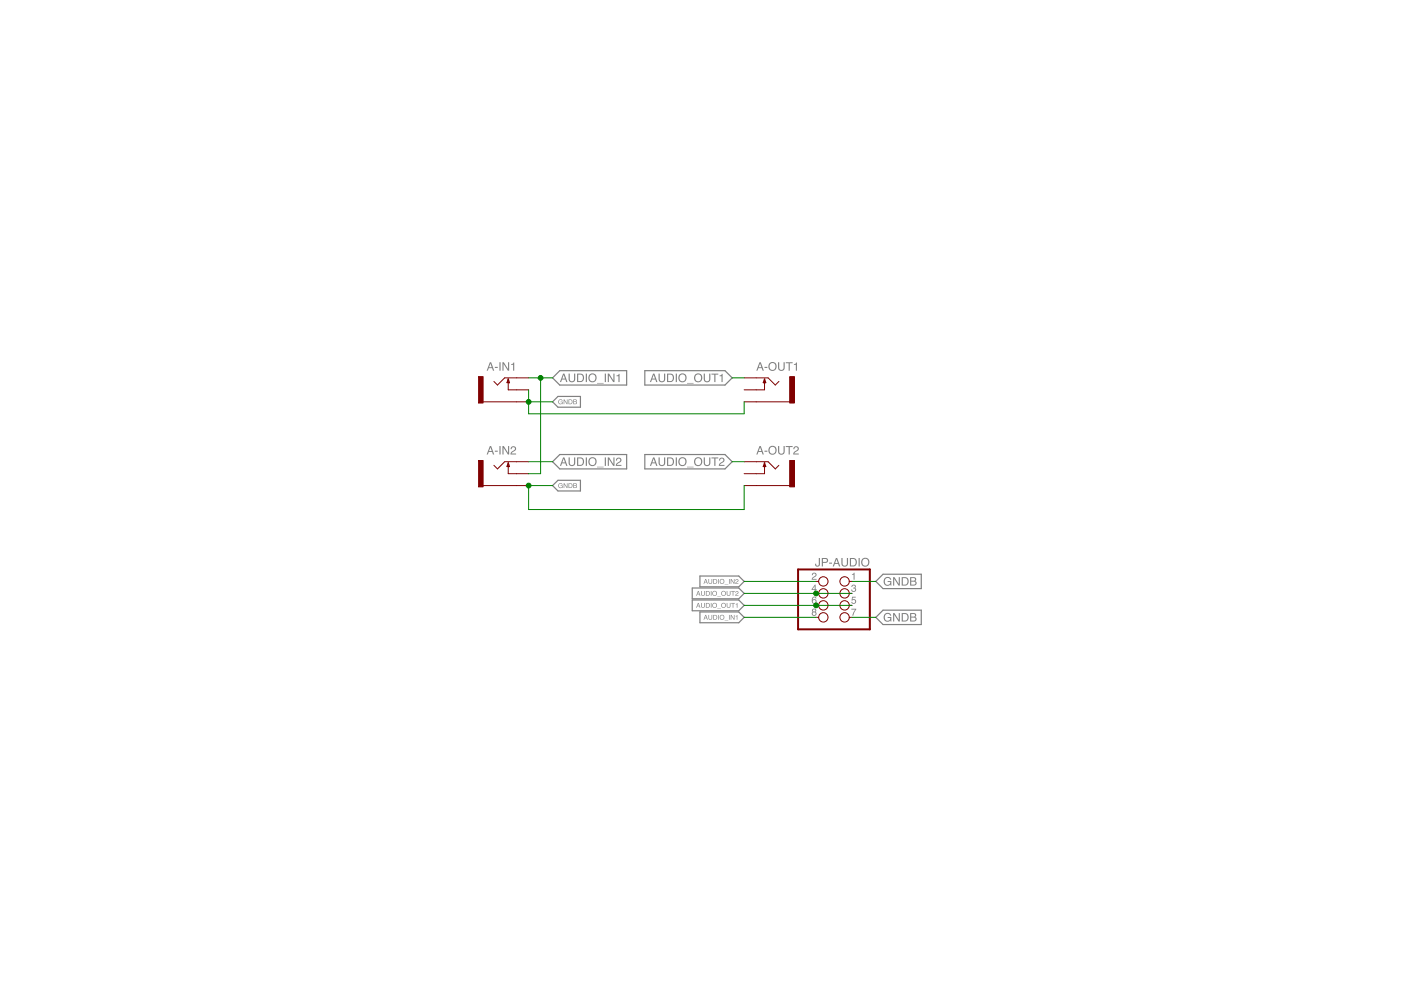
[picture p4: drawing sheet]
<svg xmlns="http://www.w3.org/2000/svg" width="297mm" height="210mm" viewBox="0 0 297 210" stroke-linecap="round" stroke-linejoin="round" font-family="sans-serif">
<g fill="#808080">
<path d="M104 77.1l-.3 .8h.6zM103.9 76.8h.2l.7 1.8h-.3l-.2-.5h-.7l-.2 .5h-.2zM104.9 77.8h.6v.2h-.6zM105.9 76.8h.2v1.8h-.2zM106.5 76.8h.3l.9 1.5v-1.5h.2v1.8h-.2l-.9-1.5v1.5h-.3zM108.4 77.2l.6-.3v1.7h-.2v-1.2h-.4z" fill-rule="evenodd"/>
<path d="M161.2 94.8l-.3 .8h.5zM161 94.6h.3l.7 1.8h-.3l-.2-.6h-.7l-.2 .6h-.2zM162.1 95.6h.6v.2h-.6zM162.9 95.5a.93 .93 0 0 1 1.8 0 .93 .93 0 0 1-1.8 0zM163.3 94.9a.68 .68 0 0 0 0 1.1 .68 .68 0 0 0 1-.2 .67 .67 0 0 0-.1-.9 .67 .67 0 0 0-.9 0zM165 94.6h.2v1.1a.46 .46 0 0 0 .5 .5 .46 .46 0 0 0 .4-.5v-1.1h.3v1a.72 .72 0 0 1-.7 .8 .72 .72 0 0 1-.7-.8zM166.6 94.6h1.5v.2h-.7v1.6h-.2v-1.6h-.6zM168.4 94.7a.6 .6 0 0 1 1 .3 .6 .6 0 0 1-.7 .8l-.3 .4h1v.2h-1.2a1.47 1.47 0 0 1 .9-1.1 .35 .35 0 0 0-.3-.5 .35 .35 0 0 0-.4 .4h-.2z" fill-rule="evenodd"/>
<path d="M161.2 77.1l-.3 .8h.5zM161 76.8h.3l.7 1.8h-.3l-.2-.5h-.7l-.2 .5h-.2zM162.1 77.8h.6v.2h-.6zM162.9 77.7a.93 .93 0 0 1 1.8 0 .93 .93 0 0 1-1.8 0zM163.3 77.2a.68 .68 0 0 0 0 1 .68 .68 0 0 0 1-.2 .67 .67 0 0 0-.1-.8 .67 .67 0 0 0-.9 0zM165 76.8h.2v1.1a.46 .46 0 0 0 .5 .5 .46 .46 0 0 0 .4-.5v-1.1h.3v1a.72 .72 0 0 1-.7 .8 .72 .72 0 0 1-.7-.8zM166.6 76.8h1.5v.2h-.7v1.6h-.2v-1.6h-.6zM168.3 77.2l.7-.3v1.7h-.3v-1.2h-.4z" fill-rule="evenodd"/>
<path d="M104 94.8l-.3 .8h.6zM103.9 94.6h.2l.7 1.8h-.3l-.2-.6h-.7l-.2 .6h-.2zM104.9 95.6h.6v.2h-.6zM105.9 94.6h.2v1.8h-.2zM106.5 94.6h.3l.9 1.4v-1.4h.2v1.8h-.2l-.9-1.5v1.5h-.3zM108.5 94.7a.6 .6 0 0 1 .9 .3 .6 .6 0 0 1-.6 .8l-.3 .4h.9v.2h-1.2a1.47 1.47 0 0 1 1-1.1 .35 .35 0 0 0-.4-.5 .35 .35 0 0 0-.3 .4h-.2z" fill-rule="evenodd"/>
<path d="M173.6 118.3h.2v1.3a.52 .52 0 0 1-.5 .5 .52 .52 0 0 1-.5-.6h.2a.29 .29 0 0 0 .2 .4 .29 .29 0 0 0 .4-.2zM174.2 118.3h.8a.52 .52 0 0 1 .6 .5 .52 .52 0 0 1-.6 .5h-.5v.8h-.3zM174.5 118.5v.6h.5a.31 .31 0 0 0 .3-.3 .31 .31 0 0 0-.3-.3zM175.8 119.3h.6v.2h-.6zM177.4 118.6l-.3 .8h.5zM177.2 118.3h.3l.7 1.8h-.3l-.2-.5h-.7l-.2 .5h-.2zM178.4 118.3h.2v1.1a.46 .46 0 0 0 .5 .5 .46 .46 0 0 0 .5-.5v-1.1h.2v1a.72 .72 0 0 1-.7 .8 .72 .72 0 0 1-.7-.8zM180.4 118.5v1.4h.5a.7 .7 0 0 0 .5-.7 .7 .7 0 0 0-.5-.7zM180.2 118.3h.7a.91 .91 0 0 1 .8 .9 .91 .91 0 0 1-.8 .9h-.7zM182 118.3h.3v1.8h-.3zM182.6 119.2a.93 .93 0 0 1 1.8 0 .93 .93 0 0 1-1.8 0zM183 118.7a.68 .68 0 0 0 0 1 .68 .68 0 0 0 1-.2 .67 .67 0 0 0-.1-.8 .67 .67 0 0 0-.9 0z" fill-rule="evenodd"/>
<path d="M180.6 121.7l.6-.3v1.5h-.2v-1h-.4z" fill-rule="evenodd"/>
<path d="M172.3 121.5a.52 .52 0 0 1 .8 .3 .52 .52 0 0 1-.5 .6l-.3 .3h.8v.2h-1l.2-.5a.59 .59 0 0 0 .5-.7l-.3-.1-.2 .4h-.2z" fill-rule="evenodd"/>
<path d="M180.7 124.1a.43 .43 0 0 1 .6-.1 .43 .43 0 0 1 0 .7 .5 .5 0 0 1-.1 .8 .5 .5 0 0 1-.7-.5h.2a.3 .3 0 0 0 .4 .3 .3 .3 0 0 0 0-.5h-.2v-.2a.25 .25 0 0 0 .4-.2 .25 .25 0 0 0-.3-.3l-.5 .4z" fill-rule="evenodd"/>
<path d="M172.7 124.2l-.4 .7h.4zM172.8 124h.1v.9h.2v.2h-.2v.4h-.2v-.4h-.6z" fill-rule="evenodd"/>
<path d="M180.7 126.5h.7v.2h-.6l-.1 .4a.52 .52 0 0 1 .8 .3 .52 .52 0 0 1-.4 .7 .52 .52 0 0 1-.6-.5h.2a.33 .33 0 0 0 .5 .2 .33 .33 0 0 0 0-.5 .33 .33 0 0 0-.5 0h-.2z" fill-rule="evenodd"/>
<path d="M172.3 126.7l.6-.2 .2 .4-.6-.2-.2 .5a.51 .51 0 0 1 .8 .2 .51 .51 0 0 1-.4 .7 .51 .51 0 0 1-.6-.5zM172.3 127.5a.35 .35 0 0 0 .7 0 .35 .35 0 0 0-.7 0z" fill-rule="evenodd"/>
<path d="M180.5 129.1h1l-.6 1.4h-.2l.1-.3 .5-.9h-.8z" fill-rule="evenodd"/>
<path d="M172.3 129.4a.3 .3 0 0 0 .6 0 .3 .3 0 0 0-.6 0zM172.3 130.1a.31 .31 0 0 0 .6 0 .31 .31 0 0 0-.6 0zM172.3 129.2a.43 .43 0 0 1 .6-.1 .43 .43 0 0 1 0 .6 .46 .46 0 0 1 .1 .7 .46 .46 0 0 1-.7 0 .46 .46 0 0 1 .1-.7l-.3-.3z" fill-rule="evenodd"/>
</g>
<path d="M117.2 80.1l1.5-1.5h14.2v3h-14.2z" fill="none" stroke="#808080" stroke-width=".25"/>
<path d="M119.5 79.5l-.3 .8h.6zM119.4 79.2h.3l.6 1.8h-.3l-.1-.5h-.7l-.2 .5h-.3zM120.6 79.2h.2v1.1a.46 .46 0 0 0 .5 .5 .46 .46 0 0 0 .4-.5v-1.1h.3v1a.72 .72 0 0 1-.7 .9 .72 .72 0 0 1-.7-.9zM122.6 79.4v1.4h.4a.7 .7 0 0 0 .6-.7 .7 .7 0 0 0-.6-.7zM122.3 79.2h.8a.91 .91 0 0 1 .7 .9 .91 .91 0 0 1-.7 .9h-.8zM124.2 79.2h.2v1.8h-.2zM124.7 80.1a.95 .95 0 0 1 1.9 0 .95 .95 0 0 1-1.9 0zM125.2 79.6a.68 .68 0 0 0-.1 1 .68 .68 0 0 0 1.1-.1 .67 .67 0 0 0-.1-.9 .67 .67 0 0 0-.9 0zM126.6 81.2h1.4v.1h-1.4zM128.2 79.2h.3v1.8h-.3zM128.9 79.2h.2l1 1.5v-1.5h.2v1.8h-.3l-.9-1.4v1.4h-.2zM130.7 79.6l.7-.3v1.7h-.3v-1.2h-.4z" fill-rule="evenodd" fill="#808080"/>
<path d="M148.4 129.8h8.2l1.2 1.1-1.2 1.1h-8.2z" fill="none" stroke="#808080" stroke-width=".25"/>
<path d="M149.6 130.5l-.1 .5h.3zM149.5 130.4h.2l.4 1h-.2l-.1-.3h-.4l-.1 .3h-.1zM150.2 130.4h.1v.6a.26 .26 0 0 0 .3 .3 .26 .26 0 0 0 .3-.3v-.6h.1v.6a.41 .41 0 0 1-.4 .4 .41 .41 0 0 1-.4-.4zM151.4 130.5v.8l.5-.1a.44 .44 0 0 0-.1-.5 .44 .44 0 0 0-.4-.2zM151.2 130.4h.4a.52 .52 0 0 1 .5 .5 .52 .52 0 0 1-.5 .5h-.4zM152.3 130.4h.1v1h-.1zM152.6 130.9a.53 .53 0 0 1 1 0 .53 .53 0 0 1-1 0zM152.7 130.9a.4 .4 0 0 0 .8 0 .4 .4 0 0 0-.8 0zM153.6 131.5l.8 .1zM154.6 130.4h.1v1h-.1zM154.9 130.4h.2l.5 .8v-.8h.1v1h-.1l-.5-.8v.8h-.2zM156 130.6l.3-.2v1h-.1v-.7z" fill-rule="evenodd" fill="#808080"/>
<path d="M117.2 97.9l1.5-1.5h14.2v3h-14.2z" fill="none" stroke="#808080" stroke-width=".25"/>
<path d="M119.5 97.3l-.3 .7h.6zM119.4 97h.3l.6 1.8h-.3l-.1-.6h-.7l-.2 .6h-.3zM120.6 97h.2v1.1a.46 .46 0 0 0 .5 .5 .46 .46 0 0 0 .4-.5v-1.1h.3v1a.72 .72 0 0 1-.7 .8 .72 .72 0 0 1-.7-.8zM122.6 97.2v1.4h.4a.7 .7 0 0 0 .6-.7 .7 .7 0 0 0-.6-.7zM122.3 97h.8a.91 .91 0 0 1 .7 .9 .91 .91 0 0 1-.7 .9h-.8zM124.2 97h.2v1.8h-.2zM124.7 97.9a.95 .95 0 0 1 1.9 0 .95 .95 0 0 1-1.9 0zM125.2 97.3a.68 .68 0 0 0-.1 1.1 .68 .68 0 0 0 1.1-.2 .67 .67 0 0 0-.1-.9 .67 .67 0 0 0-.9 0zM126.6 99h1.4v.1h-1.4zM128.2 97h.3v1.8h-.3zM128.9 97h.2l1 1.4v-1.4h.2v1.8h-.3l-.9-1.5v1.5h-.2zM130.8 97.1a.6 .6 0 0 1 1 .3 .6 .6 0 0 1-.7 .8l-.3 .4h1v.2h-1.2a1.47 1.47 0 0 1 .9-1.1 .35 .35 0 0 0-.3-.5 .35 .35 0 0 0-.4 .4h-.2z" fill-rule="evenodd" fill="#808080"/>
<path d="M148.4 122.1h8.2l1.2 1.2-1.2 1.1h-8.2z" fill="none" stroke="#808080" stroke-width=".25"/>
<path d="M149.6 122.9l-.1 .5h.3zM149.5 122.8h.2l.4 1h-.2l-.1-.3h-.4l-.1 .3h-.1zM150.2 122.8h.1v.6a.26 .26 0 0 0 .3 .3 .26 .26 0 0 0 .3-.3v-.6h.1v.5a.41 .41 0 0 1-.4 .5 .41 .41 0 0 1-.4-.5zM151.4 122.9v.8l.5-.2a.44 .44 0 0 0-.1-.5 .44 .44 0 0 0-.4-.1zM151.2 122.8h.4a.52 .52 0 0 1 .5 .5 .52 .52 0 0 1-.5 .5h-.4zM152.3 122.8h.1v1h-.1zM152.6 123.3a.53 .53 0 0 1 1 0 .53 .53 0 0 1-1 0zM152.7 123.3a.4 .4 0 0 0 .8 0 .4 .4 0 0 0-.8 0zM153.6 123.9l.8 .1zM154.6 122.8h.1v1h-.1zM154.9 122.8h.2l.5 .8v-.8h.1v1h-.1l-.5-.8v.8h-.2zM156 122.9a.35 .35 0 0 1 .6 .1 .35 .35 0 0 1-.4 .5l-.2 .2h.6v.1h-.7l.1-.3a.35 .35 0 0 0 .3-.2 .35 .35 0 0 0 0-.4l-.4 .2z" fill-rule="evenodd" fill="#808080"/>
<path d="M136.7 78.6h17l1.5 1.5-1.5 1.5h-17z" fill="none" stroke="#808080" stroke-width=".25"/>
<path d="M138.6 79.5l-.3 .8h.6zM138.5 79.2h.2l.7 1.8h-.3l-.2-.5h-.7l-.2 .5h-.2zM139.6 79.2h.3v1.1a.46 .46 0 0 0 .4 .5 .46 .46 0 0 0 .5-.5v-1.1h.2v1a.72 .72 0 0 1-.7 .9 .72 .72 0 0 1-.7-.9zM141.7 79.4v1.4h.4a.7 .7 0 0 0 .6-.7 .7 .7 0 0 0-.6-.7zM141.4 79.2h.8a.91 .91 0 0 1 .7 .9 .91 .91 0 0 1-.8 .9h-.7zM143.3 79.2h.2v1.8h-.2zM143.8 80.1a.95 .95 0 0 1 1.9 0 .95 .95 0 0 1-1.9 0zM144.2 79.6a.68 .68 0 0 0 0 1 .68 .68 0 0 0 1.1-.1 .67 .67 0 0 0-.2-.9 .67 .67 0 0 0-.9 0zM145.7 81.2h1.4v.1h-1.4zM147.1 80.1a.95 .95 0 0 1 1.9 0 .95 .95 0 0 1-1.9 0zM147.6 79.6a.68 .68 0 0 0-.1 1 .68 .68 0 0 0 1.1-.1 .67 .67 0 0 0-.1-.9 .67 .67 0 0 0-.9 0zM149.2 79.2h.2v1.1a.46 .46 0 0 0 .5 .5 .46 .46 0 0 0 .5-.5v-1.1h.2v1a.72 .72 0 0 1-.7 .9 .72 .72 0 0 1-.7-.9zM150.8 79.2h1.5v.2h-.6v1.6h-.3v-1.6h-.6zM152.6 79.6l.6-.3v1.7h-.2v-1.2h-.4z" fill-rule="evenodd" fill="#808080"/>
<path d="M146.8 127.2h9.8l1.2 1.2-1.2 1.1h-9.8z" fill="none" stroke="#808080" stroke-width=".25"/>
<path d="M148.1 128l-.2 .4h.3zM148 127.8h.1l.4 1.1h-.1l-.2-.3h-.4l-.1 .3h-.1zM148.6 127.8h.2v.7a.26 .26 0 0 0 .2 .3 .26 .26 0 0 0 .3-.3v-.7h.1v.6a.41 .41 0 0 1-.4 .5 .41 .41 0 0 1-.4-.5zM149.8 128v.7l.5-.1a.44 .44 0 0 0 0-.5 .44 .44 0 0 0-.5-.1zM149.7 127.8h.4a.52 .52 0 0 1 .4 .6 .52 .52 0 0 1-.4 .5h-.4zM150.7 127.8h.1v1.1h-.1zM151 128.4a.55 .55 0 0 1 1.1 0 .55 .55 0 0 1-1.1 0zM151.2 128.3a.39 .39 0 0 0 .7 0 .39 .39 0 0 0-.7 0zM152.1 129h.8zM152.9 128.4a.55 .55 0 0 1 1.1 0 .55 .55 0 0 1-1.1 0zM153.1 128.3a.39 .39 0 0 0 .7 0 .39 .39 0 0 0-.7 0zM154.1 127.8h.1v.7a.26 .26 0 0 0 .3 .3 .26 .26 0 0 0 .2-.3v-.7h.2v.6a.41 .41 0 0 1-.4 .5 .41 .41 0 0 1-.4-.5zM155 127.8h.8v.2h-.3v.9h-.2v-.9h-.3zM156 128.1l.3-.2v1h-.1v-.7z" fill-rule="evenodd" fill="#808080"/>
<path d="M136.7 96.4h17l1.5 1.5-1.5 1.5h-17z" fill="none" stroke="#808080" stroke-width=".25"/>
<path d="M138.6 97.3l-.3 .7h.6zM138.5 97h.2l.7 1.8h-.3l-.2-.6h-.7l-.2 .6h-.2zM139.6 97h.3v1.1a.46 .46 0 0 0 .4 .5 .46 .46 0 0 0 .5-.5v-1.1h.2v1a.72 .72 0 0 1-.7 .8 .72 .72 0 0 1-.7-.8zM141.7 97.2v1.4h.4a.7 .7 0 0 0 .6-.7 .7 .7 0 0 0-.6-.7zM141.4 97h.8a.91 .91 0 0 1 .7 .9 .91 .91 0 0 1-.8 .9h-.7zM143.3 97h.2v1.8h-.2zM143.8 97.9a.95 .95 0 0 1 1.9 0 .95 .95 0 0 1-1.9 0zM144.2 97.3a.68 .68 0 0 0 0 1.1 .68 .68 0 0 0 1.1-.2 .67 .67 0 0 0-.2-.9 .67 .67 0 0 0-.9 0zM145.7 99h1.4v.1h-1.4zM147.1 97.9a.95 .95 0 0 1 1.9 0 .95 .95 0 0 1-1.9 0zM147.6 97.3a.68 .68 0 0 0-.1 1.1 .68 .68 0 0 0 1.1-.2 .67 .67 0 0 0-.1-.9 .67 .67 0 0 0-.9 0zM149.2 97h.2v1.1a.46 .46 0 0 0 .5 .5 .46 .46 0 0 0 .5-.5v-1.1h.2v1a.72 .72 0 0 1-.7 .8 .72 .72 0 0 1-.7-.8zM150.8 97h1.5v.2h-.6v1.6h-.3v-1.6h-.6zM152.6 97.1a.6 .6 0 0 1 1 .3 .6 .6 0 0 1-.6 .8l-.4 .4h1v.2h-1.2a1.47 1.47 0 0 1 .9-1.1 .35 .35 0 0 0-.3-.5 .35 .35 0 0 0-.3 .5h-.3z" fill-rule="evenodd" fill="#808080"/>
<path d="M146.8 124.7h9.8l1.2 1.1-1.2 1.2h-9.8z" fill="none" stroke="#808080" stroke-width=".25"/>
<path d="M148.1 125.5l-.2 .4h.3zM148 125.3h.1l.4 1h-.1l-.2-.3h-.4l-.1 .3h-.1zM148.6 125.3h.2v.6a.26 .26 0 0 0 .2 .3 .26 .26 0 0 0 .3-.3v-.6h.1v.6a.41 .41 0 0 1-.4 .4 .41 .41 0 0 1-.4-.4zM149.8 125.4v.8l.5-.1a.44 .44 0 0 0 0-.5 .44 .44 0 0 0-.5-.2zM149.7 125.3h.4a.52 .52 0 0 1 .4 .5 .52 .52 0 0 1-.4 .5h-.4zM150.7 125.3h.1v1h-.1zM151 125.8a.55 .55 0 0 1 1.1 0 .55 .55 0 0 1-1.1 0zM151.2 125.8a.39 .39 0 0 0 .7 0 .39 .39 0 0 0-.7 0zM152.1 126.4l.8 .1zM152.9 125.8a.55 .55 0 0 1 1.1 0 .55 .55 0 0 1-1.1 0zM153.1 125.8a.39 .39 0 0 0 .7 0 .39 .39 0 0 0-.7 0zM154.1 125.3h.1v.6a.26 .26 0 0 0 .3 .3 .26 .26 0 0 0 .2-.3v-.6h.2v.6a.41 .41 0 0 1-.4 .4 .41 .41 0 0 1-.4-.4zM155 125.3h.8v.1h-.3v.9h-.2v-.9h-.3zM156 125.5a.35 .35 0 0 1 .6 .1 .35 .35 0 0 1-.4 .4l-.2 .2h.6v.1h-.7l.1-.3a.35 .35 0 0 0 .4-.2 .35 .35 0 0 0-.1-.3l-.4 .2z" fill-rule="evenodd" fill="#808080"/>
<path d="M185.7 123.3l1.5-1.5h8.1v3h-8.1z" fill="none" stroke="#808080" stroke-width=".25"/>
<path d="M187.6 122.6a.8 .8 0 0 1 1.4 .3h-.3a.65 .65 0 0 0-.9-.2 .65 .65 0 0 0-.1 1 .57 .57 0 0 0 .6 .3 .57 .57 0 0 0 .5-.6h-.6v-.2h.8v1h-.2v-.3a.88 .88 0 0 1-1.2 .1 .88 .88 0 0 1-.1-1.2zM189.4 122.4h.2l1 1.4v-1.4h.2v1.8h-.3l-.9-1.5v1.5h-.2zM191.4 122.6v1.4h.5a.7 .7 0 0 0 .5-.7 .7 .7 0 0 0-.6-.7zM191.2 122.4h.7a.91 .91 0 0 1 .8 .9 .91 .91 0 0 1-.8 .9h-.7zM193.2 122.6v.5h.4a.29 .29 0 0 0 .4-.3 .29 .29 0 0 0-.4-.2zM193.2 123.3v.7l.8-.2-.1-.4zM193 122.4h.7a.44 .44 0 0 1 .5 .3 .44 .44 0 0 1-.2 .5 .51 .51 0 0 1 .3 .6 .51 .51 0 0 1-.6 .4h-.7z" fill-rule="evenodd" fill="#808080"/>
<path d="M185.7 130.9l1.5-1.5h8.1v3h-8.1z" fill="none" stroke="#808080" stroke-width=".25"/>
<path d="M187.6 130.2a.8 .8 0 0 1 1.4 .3h-.3a.65 .65 0 0 0-.9-.2 .65 .65 0 0 0-.1 1 .57 .57 0 0 0 .6 .3 .57 .57 0 0 0 .5-.6h-.6v-.2h.8v1h-.2v-.3a.88 .88 0 0 1-1.2 .1 .88 .88 0 0 1-.1-1.2zM189.4 130h.2l1 1.4v-1.4h.2v1.8h-.3l-.9-1.5v1.5h-.2zM191.4 130.2v1.4h.5a.7 .7 0 0 0 .5-.7 .7 .7 0 0 0-.6-.7zM191.2 130h.7a.91 .91 0 0 1 .8 .9 .91 .91 0 0 1-.8 .9h-.7zM193.2 130.2v.5h.4a.29 .29 0 0 0 .4-.2 .29 .29 0 0 0-.4-.3zM193.2 130.9v.7l.8-.2-.1-.4zM193 130h.7a.44 .44 0 0 1 .5 .3 .44 .44 0 0 1-.2 .5 .51 .51 0 0 1 .3 .6 .51 .51 0 0 1-.6 .4h-.7z" fill-rule="evenodd" fill="#808080"/>
<path d="M117.2 85.2l1.1-1.1h4.8v2.2h-4.8z" fill="none" stroke="#808080" stroke-width=".25"/>
<path d="M118.5 84.8l.5-.1 .2 .1 .1 .2h-.2a.33 .33 0 0 0-.4-.2 .33 .33 0 0 0-.2 .4 .33 .33 0 0 0 .3 .4 .33 .33 0 0 0 .4-.3h-.4v-.1h.5v.5l-.1-.1a.51 .51 0 0 1-.8-.1 .51 .51 0 0 1 .1-.7zM119.5 84.7h.2l.5 .8v-.8h.1v1h-.1l-.6-.8v.8h-.1zM120.7 84.8v.8l.5-.1a.44 .44 0 0 0 0-.5 .44 .44 0 0 0-.5-.2zM120.5 84.7h.5a.52 .52 0 0 1 .4 .5 .52 .52 0 0 1-.5 .5h-.4zM121.7 84.8v.3h.2a.17 .17 0 0 0 .3-.1 .18 .18 0 0 0-.3-.2zM121.7 85.2v.4l.5-.1-.1-.3zM121.6 84.7l.6 .1v.4l.1 .2-.1 .3h-.6z" fill-rule="evenodd" fill="#808080"/>
<path d="M117.2 103l1.1-1.2h4.8v2.3h-4.8z" fill="none" stroke="#808080" stroke-width=".25"/>
<path d="M118.5 102.6l.5-.2 .2 .2 .1 .2h-.2a.33 .33 0 0 0-.4-.2 .33 .33 0 0 0-.2 .4 .33 .33 0 0 0 .3 .4 .33 .33 0 0 0 .4-.4h-.4v-.1h.5v.6l-.1-.2a.51 .51 0 0 1-.8 0 .51 .51 0 0 1 .1-.7zM119.5 102.5h.2l.5 .8v-.8h.1v1h-.1l-.6-.9v.9h-.1zM120.7 102.6v.8l.5-.2a.44 .44 0 0 0 0-.5 .44 .44 0 0 0-.5-.1zM120.5 102.5h.5a.52 .52 0 0 1 .4 .5 .52 .52 0 0 1-.5 .5h-.4zM121.7 102.6v.3h.2a.18 .18 0 0 0 .3-.2 .17 .17 0 0 0-.3-.1zM121.7 103v.4l.5-.1-.1-.3zM121.6 102.5l.6 .1v.3l.1 .3-.1 .2-.6 .1z" fill-rule="evenodd" fill="#808080"/>
<g fill="none" stroke="#800000" stroke-width=".21">
<path d="M102.4 85.2h9.7M107.8 80.4v2.3h4.3M107.8 98.1v2.3h4.3M112.1 80.1h-5.1l-1.5 1.5-.8-.7M112.1 97.9h-5.1l-1.5 1.5-.8-.7M157.8 80.1h5.1l1.5 1.5 .7-.7M157.8 85.2h9.6M157.8 97.9h5.1l1.5 1.5 .7-.7M162.1 80.4v2.3h-4.3M162.1 98.1v2.3h-4.3M102.4 103h9.7M157.8 103h9.6"/>
<path d="M173 123.3h.6M173 125.8h.6M173 128.4h.6M173 130.9h.6M180.1 123.3h.5M180.1 125.8h.5M180.1 128.4h.5M180.1 130.9h.5"/>
<circle cx="174.6" cy="128.4" r=".99"/>
<circle cx="174.6" cy="123.3" r=".99"/>
<circle cx="174.6" cy="125.8" r=".99"/>
<circle cx="174.6" cy="130.9" r=".99"/>
<circle cx="179.1" cy="128.4" r=".99"/>
<circle cx="179.1" cy="130.9" r=".99"/>
<circle cx="179.1" cy="123.3" r=".99"/>
<circle cx="179.1" cy="125.8" r=".99"/>
</g>
<path d="M107.8 80.4l.2 .7h-.5zM107.8 98.1l.2 .8h-.5zM162.1 80.4l.2 .7h-.5zM162.1 98.1l.2 .8h-.5z" fill="none" stroke="#800000" stroke-width=".25"/>
<g fill="#800000" stroke="#800000" stroke-width=".21">
<path d="M101.4 79.9h1v5.5h-1z"/>
<path d="M167.4 97.6h1v5.6h-1z"/>
<path d="M167.4 79.9h1v5.5h-1z"/>
<path d="M101.4 97.6h1v5.6h-1z"/>
</g>
<path d="M169.2 120.7h15.2v12.7h-15.2z" fill="none" stroke="#800000" stroke-width=".42"/>
<g fill="none" stroke="#008000" stroke-width=".21">
<path d="M112.1 80.1h5.1M112.1 97.9h5.1M112.1 82.7v5h45.7v-2.5M112.1 85.2h5.1M114.6 80.1v20.3h-2.5M155.2 80.1h2.6M155.2 97.9h2.6M117.2 103h-5.1v5h45.7v-5M157.8 130.9h15.2M157.8 123.3h15.2M157.8 128.4h22.8M157.8 125.8h22.8"/>
<path d="M180.6 130.9h5.1M180.6 123.3h5.1"/>
</g>
<g fill="#008000" stroke="#008000" stroke-width=".21">
<circle cx="114.6" cy="80.1" r=".51"/>
<circle cx="173" cy="128.4" r=".51"/>
<circle cx="173" cy="125.8" r=".51"/>
<circle cx="112.1" cy="85.2" r=".51"/>
<circle cx="112.1" cy="103" r=".51"/>
</g>
</svg>
